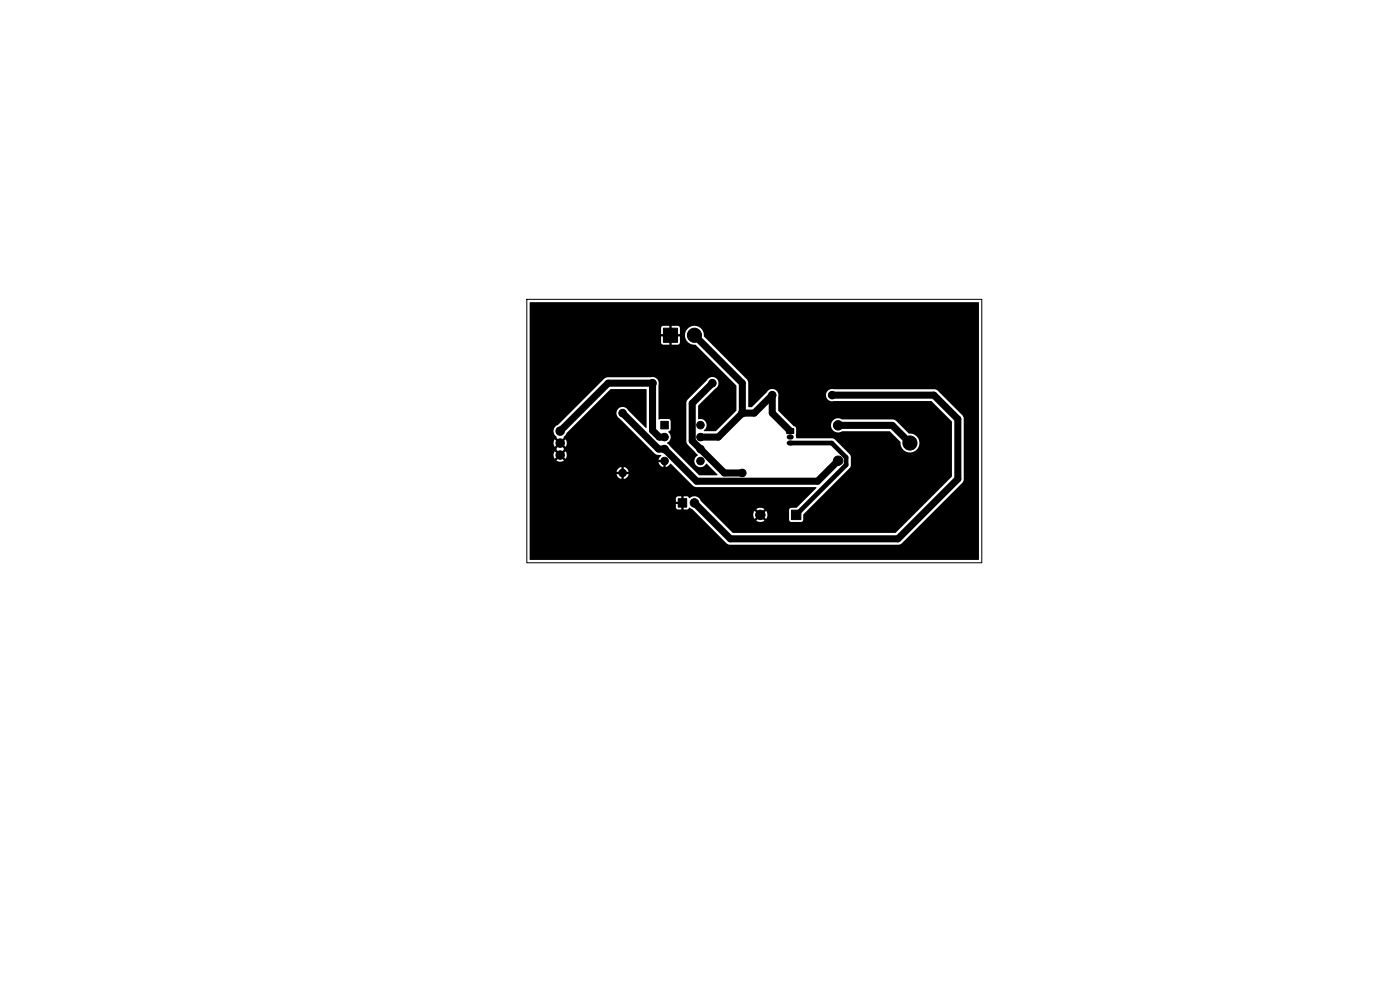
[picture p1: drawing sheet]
<svg xmlns="http://www.w3.org/2000/svg" width="297mm" height="210mm" viewBox="0 0 297 210" stroke-linecap="round" stroke-linejoin="round" font-family="sans-serif">
<path d="M111.8 63.5h96.5v55.9h-96.5z" fill="none" stroke="#000" stroke-width=".21"/>
<g fill="#000" stroke="#000" stroke-width=".21">
<path d="M140.7 69.6h3v3h-3zM140.2 89.4h1.6v1.6h-1.6zM166.9 90.9h1.5v1.1h-1.5zM143.9 105.8h1.8v1.8h-1.8zM167.9 108.2h2v2h-2z"/>
<circle cx="147.3" cy="71.1" r="1.5"/>
<circle cx="118.8" cy="91.5" r=".9"/>
<circle cx="118.8" cy="96.5" r=".9"/>
<circle cx="118.8" cy="94" r=".9"/>
<circle cx="132.1" cy="87.6" r=".8"/>
<circle cx="138.4" cy="81.3" r=".8"/>
<circle cx="141" cy="95.3" r=".8"/>
<circle cx="141" cy="97.8" r=".8"/>
<circle cx="141" cy="92.7" r=".8"/>
<circle cx="148.6" cy="97.8" r=".8"/>
<circle cx="148.6" cy="95.3" r=".8"/>
<circle cx="148.6" cy="90.2" r=".8"/>
<circle cx="148.6" cy="92.7" r=".8"/>
<circle cx="151.1" cy="81.3" r=".8"/>
<circle cx="157.5" cy="87.6" r=".8"/>
<circle cx="163.8" cy="83.8" r=".8"/>
<circle cx="176.5" cy="83.8" r=".8"/>
<circle cx="177.8" cy="97.7" r="1"/>
<circle cx="177.8" cy="90.2" r="1"/>
<circle cx="193" cy="94" r="1.5"/>
<circle cx="132.1" cy="100.3" r=".8"/>
<circle cx="147.3" cy="106.7" r=".9"/>
<circle cx="157.5" cy="100.3" r=".8"/>
<circle cx="161.3" cy="109.2" r="1"/>
</g>
<path d="M167.4 92.7h.5M167.4 94h.5" fill="none" stroke="#000" stroke-width="1.1"/>
<path d="M147.3 71.1l10.2 10.2v6.3M118.8 91.5l10.2-10.2h9.4v10l1.4 1.4h1.2M132.1 87.6l7.6 7.7h1.3l6.8 6.8h25.6l4.4-4.4M151.1 81.3l-4.2 4.3v7.9l6.8 6.8h3.8M157.5 87.6h2.5l3.8-3.8v3.8l3.8 3.8M157.5 87.6l-5.1 5.1h-3.8M176.5 83.8h21.6l5.1 5.1v12.7l-12.7 12.7h-35.6l-7.6-7.6M177.8 90.2h11.5l3.7 3.8" fill="none" stroke="#000" stroke-width="1.5"/>
<path d="M167.6 94h8.9l3 3v1.6l-10.6 10.6" fill="none" stroke="#000" stroke-width="1"/>
<path d="M112.4 64.2l95.2-.1 .1 .1-.1 54.6h-95.1l-.1-.1v-11.1h31l.2 .4 .9 .1v-1h.5v1h.8l.5-.4 .6 .3 7.1 7.2 .6 .3 35.9 .1 .6-.2 13.2-13.3 .2-.4-.1-13.2-5.4-5.5-.6-.4h-21.5a1.31 1.31 0 0 0-1.7 1.2 1.31 1.31 0 0 0 1.7 1.3h20.7l4.3 4.3v11.7l-11.9 11.9h-34.5l-3.9-3.8h8.2l.3 .9 .7-.8 .4 .4-.8 .7a1.48 1.48 0 0 0 1.8 0l-.8-.7 .4-.4 .7 .8 .2-.4 .1-.7-.3-.6-.7 .7-.4-.4 .8-.7a1.48 1.48 0 0 0-1.8 0l.8 .7-.4 .4-.7-.7-.3 .8h-8.2l-3-3.2a1.51 1.51 0 0 0-2.4-.3l-.4-.4h-.8v1h-.5v-1h-.9l-.2 .4v.7h1v.5h-1v.7h-31v-7.5h19.4v.5h-1l.4 .7 .6 .3v-1h.5v1l.6-.3 .5-.7h-1v-.5h1l-.5-.8-.6-.2v.9h-.5v-.9l-.6 .2-.4 .8h-18.4v-8.6h5l.2 .6 .5 .6-.1 .1 .7 .7-.3 .4-.7-.7-.3 .6 .3 1 .7-.7 .3 .4-.7 .6v.3l.7 .6-.3 .4-.7-.7-.3 .6 .3 1 .7-.6 .3 .3-.7 .7a1.39 1.39 0 0 0 1.6 0l-.6-.7 .3-.3 .7 .6 .2-1-.2-.6-.7 .7-.3-.4 .6-.6v-.3l-.6-.6 .3-.4 .7 .7 .2-1-.2-.6-.7 .7-.3-.4 .6-.7v-.2l.6-.7 9.3-9.3h7.6l.1 8.1h-.2l-3.8-3.7a1.31 1.31 0 0 0-2-.3 1.31 1.31 0 0 0 .3 2.1l7.4 7.4 .5 .3h.8l.1 .2-.6 .8h1v.6h-1l.4 .7 .6 .3v-1h.5v1l1.1-.7 4.6 4.5 .6 .4 25.6 .1 .1 .1-4.2 4.2h-1.2l-.3 .3-.1 2.3 .5 .4h2l.4-.1 .1-1.5 9.9-9.8 .2-.7v-1.7l-.2-.4-3.3-3.4-.6-.1h-7.5v-2.2l-.7-.6h8.1v.3a1.53 1.53 0 0 0 2.4 1h10l2.3 2.2a2.03 2.03 0 0 0 1.9 2.3 2.03 2.03 0 0 0 2.2-2.1 2.03 2.03 0 0 0-2.3-1.9l-2.6-2.6-.6-.4h-11a1.5 1.5 0 0 0-2.3 1.2h-8.1l-3.1-3.1v-2.9a1.31 1.31 0 0 0-.8-1.6 1.31 1.31 0 0 0-1.6 .6l-3.2 3.1-.7 .1-.1-5.1-.1-.7-9.3-9.3a2.02 2.02 0 0 0-2-2.2 2.02 2.02 0 0 0-2 2.2 2.02 2.02 0 0 0 2.3 1.8l8.6 8.7v5.3l-4.3 4.3h-2.6a1.41 1.41 0 0 0 .5-1.8 1.41 1.41 0 0 0-1.7-.7v-2.8l3.7-3.7a1.31 1.31 0 0 0 .2-2.1 1.31 1.31 0 0 0-2 .4l-4 4-.4 .7v8.3l.3 .6 2.2 2.2a1.37 1.37 0 0 0-.4 2.2 1.37 1.37 0 0 0 2.2-.4l2.3 2.3v.2h-3.9l-6.8-6.9a1.39 1.39 0 0 0 .2-2.3l.6-.5v-1.8l-.2-.3-.3-.1-2 .1-.1-.1v-7.2a1.3 1.3 0 0 0-1.6-1.7h-9.1l-.6 .2-10 9.9a1.39 1.39 0 0 0-1 1.4h-5v-18.8h27.8l.4 .4h1.4v-1.3h.5v1.3h1.3l.4-.4v-1.3h-1.2v-.5h1.2v-1.4l-.4-.4h-1.3v1.3h-.5v-1.3h-1.3l-.3 .2-.2 .3v1.3h1.3v.5h-1.3v1.3h-27.8z" fill="#000"/>
</svg>
